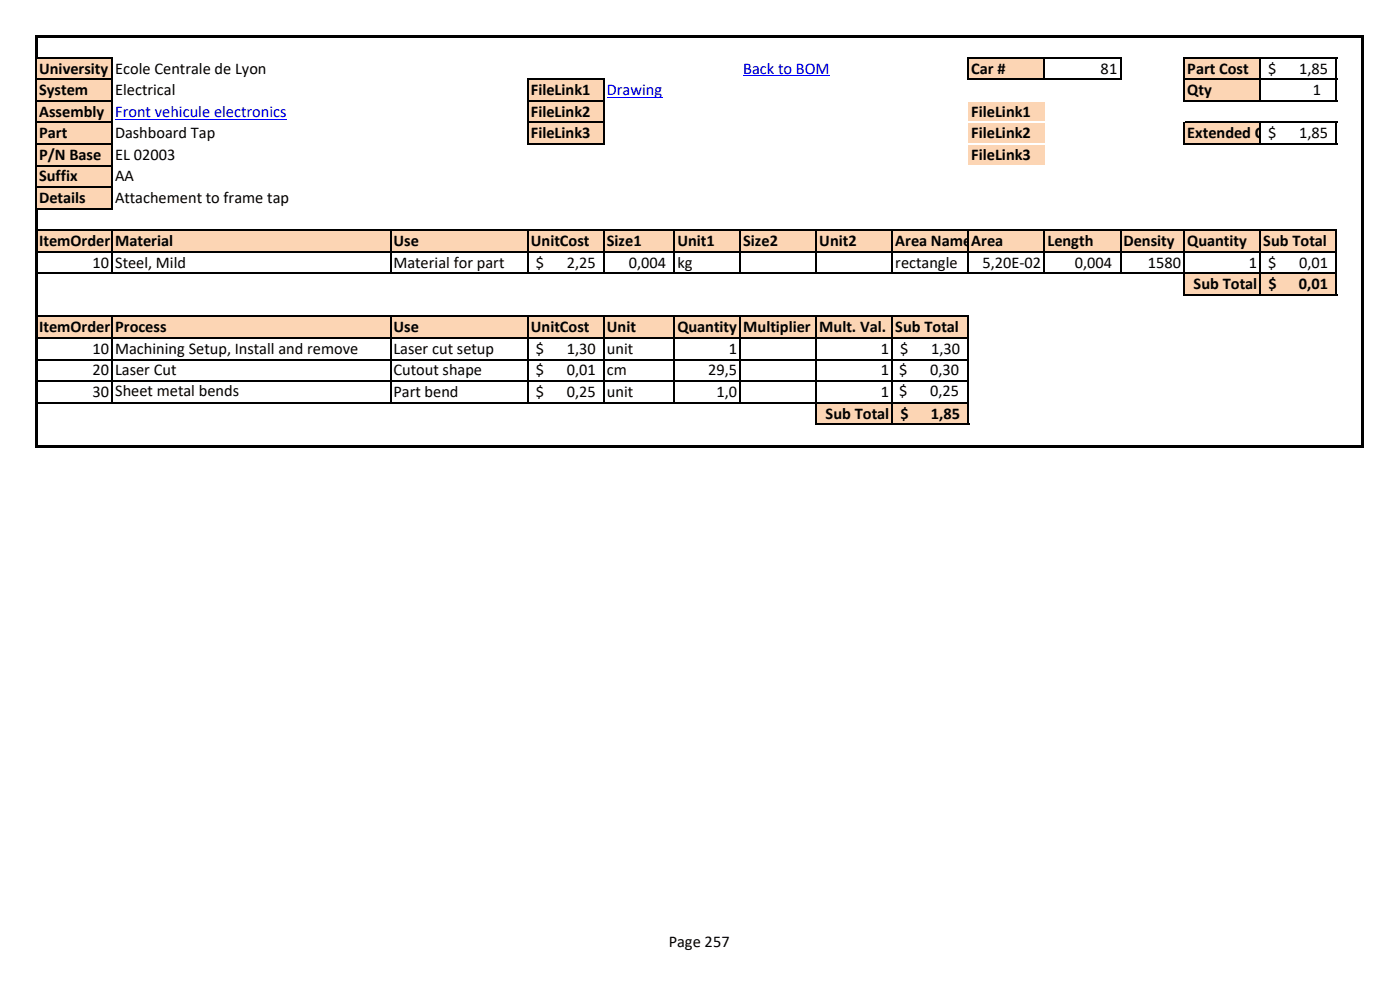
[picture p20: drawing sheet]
<svg xmlns="http://www.w3.org/2000/svg" width="297mm" height="210mm" viewBox="0 0 297 210" stroke-linecap="round" stroke-linejoin="round" font-family="sans-serif">
<defs><g id="words">
<g font-size="3.5">
<text x="8.3" y="15.6">University</text>
<text x="24.4" y="15.6">Ecole Centrale de Lyon</text>
<text x="206.1" y="15.6">Car #</text>
<text x="233.5" y="15.6">81</text>
<text x="251.9" y="15.6">Part Cost</text>
<text x="269.1" y="15.6">$</text>
<text x="275.6" y="15.6">1,85</text>
<text x="8.3" y="20.2">System</text>
<text x="24.4" y="20.2">Electrical</text>
<text x="112.6" y="20.2">FileLink1</text>
<text x="251.9" y="20.2">Qty</text>
<text x="278.5" y="20.2">1</text>
<text x="8.3" y="24.8">Assembly</text>
<text x="8.3" y="29.3">Part</text>
<text x="24.4" y="29.3">Dashboard Tap</text>
<text x="112.6" y="24.8">FileLink2</text>
<text x="112.6" y="29.3">FileLink3</text>
<text x="206.1" y="24.8">FileLink1</text>
<text x="206.1" y="29.3">FileLink2</text>
<text x="251.9" y="29.3">Extended Cost</text>
<text x="269.1" y="29.3">$</text>
<text x="275.6" y="29.3">1,85</text>
<text x="8.3" y="33.9">P/N Base</text>
<text x="24.4" y="33.9">EL 02003</text>
<text x="206.1" y="33.9">FileLink3</text>
<text x="8.3" y="38.5">Suffix</text>
<text x="24.4" y="38.5">AA</text>
<text x="8.3" y="43.1">Details</text>
<text x="24.4" y="43.1">Attachement to frame tap</text>
<text x="8.3" y="52.2">ItemOrder</text>
<text x="24.4" y="52.2">Material</text>
<text x="83.5" y="52.2">Use</text>
<text x="112.6" y="52.2">UnitCost</text>
<text x="128.8" y="52.2">Size1</text>
<text x="143.7" y="52.2">Unit1</text>
<text x="157.7" y="52.2">Size2</text>
<text x="173.8" y="52.2">Unit2</text>
<text x="189.9" y="52.2">Area Name</text>
<text x="206.1" y="52.2">Area</text>
<text x="222.2" y="52.2">Length</text>
<text x="238.3" y="52.2">Density</text>
<text x="251.9" y="52.2">Quantity</text>
<text x="268" y="52.2">Sub Total</text>
<text x="19.6" y="56.8">10</text>
<text x="24.4" y="56.9">Steel, Mild</text>
<text x="83.5" y="56.8">Material for part</text>
<text x="113.7" y="56.8">$</text>
<text x="120.2" y="56.8">2,25</text>
<text x="133.4" y="56.8">0,004</text>
<text x="143.7" y="56.8">kg</text>
<text x="189.9" y="56.8">rectangle</text>
<text x="208.4" y="56.8">5,20E-02</text>
<text x="228" y="56.8">0,004</text>
<text x="243.5" y="56.8">1580</text>
<text x="265" y="56.8">1</text>
<text x="269.1" y="56.8">$</text>
<text x="275.6" y="56.8">0,01</text>
<text x="253.2" y="61.3">Sub Total</text>
<text x="269.1" y="61.3">$</text>
<text x="275.5" y="61.3">0,01</text>
<text x="8.3" y="70.5">ItemOrder</text>
<text x="24.4" y="70.5">Process</text>
<text x="83.5" y="70.5">Use</text>
<text x="112.6" y="70.5">UnitCost</text>
<text x="128.8" y="70.5">Unit</text>
<text x="143.7" y="70.5">Quantity</text>
<text x="157.7" y="70.5">Multiplier</text>
<text x="173.8" y="70.5">Mult. Val.</text>
<text x="189.9" y="70.5">Sub Total</text>
<text x="19.6" y="75.1">10</text>
<text x="24.4" y="75.1">Machining Setup, Install and remove</text>
<text x="83.5" y="75.1">Laser cut setup</text>
<text x="113.7" y="75.1">$</text>
<text x="120.2" y="75.1">1,30</text>
<text x="128.8" y="75.1">unit</text>
<text x="154.6" y="75.1">1</text>
<text x="186.9" y="75.1">1</text>
<text x="191" y="75.1">$</text>
<text x="197.6" y="75.1">1,30</text>
<text x="19.6" y="79.6">20</text>
<text x="24.4" y="79.5">Laser Cut</text>
<text x="83.5" y="79.6">Cutout shape</text>
<text x="113.7" y="79.6">$</text>
<text x="120.2" y="79.6">0,01</text>
<text x="128.8" y="79.6">cm</text>
<text x="150.2" y="79.6">29,5</text>
<text x="186.9" y="79.6">1</text>
<text x="190.7" y="79.5">$</text>
<text x="197.3" y="79.5">0,30</text>
<text x="19.6" y="84.2">30</text>
<text x="24.4" y="84.1">Sheet metal bends</text>
<text x="83.5" y="84.2">Part bend</text>
<text x="113.7" y="84.2">$</text>
<text x="120.2" y="84.2">0,25</text>
<text x="128.8" y="84.2">unit</text>
<text x="152" y="84.2">1,0</text>
<text x="175.2" y="88.8">Sub Total</text>
<text x="186.9" y="84.2">1</text>
<text x="190.7" y="84.1">$</text>
<text x="191" y="88.8">$</text>
<text x="197.3" y="84.1">0,25</text>
<text x="197.5" y="88.8">1,85</text>
<text x="141.9" y="201">Page 257</text>
</g>
<g font-size="3.5" fill="#00f">
<text x="157.7" y="15.6">Back to BOM</text>
<text x="128.8" y="20.2">Drawing</text>
<text x="24.4" y="24.8">Front vehicule electronics</text>
</g>
</g></defs>
<g fill="#fcd5b4">
<path d="M7.8 12.2h16v4.6h-16z" fill-rule="evenodd"/>
<path d="M205.4 12.2h16.2v4.6h-16.2z" fill-rule="evenodd"/>
<path d="M251.2 12.2h16.2v4.6h-16.2z" fill-rule="evenodd"/>
<path d="M7.8 16.8h16v4.6h-16z" fill-rule="evenodd"/>
<path d="M112 16.8h16.2v4.6h-16.2z" fill-rule="evenodd"/>
<path d="M251.2 16.8h16.2v4.6h-16.2z" fill-rule="evenodd"/>
<path d="M7.8 21.4h16v9.2h-16z" fill-rule="evenodd"/>
<path d="M112 21.4h16.2v9.2h-16.2z" fill-rule="evenodd"/>
<path d="M205.4 21.4h16.2v9.2h-16.2z" fill-rule="evenodd"/>
<path d="M251.2 26h16.2v4.6h-16.2z" fill-rule="evenodd"/>
<path d="M7.8 30.5h16v4.6h-16z" fill-rule="evenodd"/>
<path d="M205.4 30.5h16.2v4.6h-16.2z" fill-rule="evenodd"/>
<path d="M7.8 35.1h16v9.2h-16z" fill-rule="evenodd"/>
<path d="M7.8 48.8h275.7v4.6h-275.7z" fill-rule="evenodd"/>
<path d="M251.2 58h32.4v4.6h-32.4z" fill-rule="evenodd"/>
<path d="M7.8 67.1h197.7v4.6h-197.7z" fill-rule="evenodd"/>
</g>
<g fill="#fff">
<path d="M189.3 71.7h16.2v4.6h-16.2z" fill-rule="evenodd"/>
<path d="M189.3 76.3h16.2v4.6h-16.2z" fill-rule="evenodd"/>
<path d="M189.3 80.8h16.2v4.6h-16.2z" fill-rule="evenodd"/>
</g>
<path d="M173.2 85.4h32.3v4.6h-32.3z" fill-rule="evenodd" fill="#fcd5b4"/>
<path d="M157.7 16.1h18.3M24.4 25.3h36.4M128.8 20.7h11.7" fill="none" stroke="#00f" stroke-width=".21"/>
<path d="M7.4 7.4h.6v5h-.6z" fill-rule="evenodd" fill="#000"/>
<path d="M7.8 16.8h16.2M8 12.3h16M112.2 16.8h16.1M205.6 12.3h32.3M205.6 16.8h32.3M7.8 21.4h16.2M112.2 21.4h16.1" fill="none" stroke="#000" stroke-width=".3"/>
<path d="M205.4 21.3h16.2v.3h-16.2z" fill-rule="evenodd" fill="#fff"/>
<path d="M7.8 26h16.2M112.2 26h16.1" fill="none" stroke="#000" stroke-width=".3"/>
<path d="M205.4 25.8h16.2v.3h-16.2z" fill-rule="evenodd" fill="#fff"/>
<path d="M251.3 12.1v9.5M267.4 12.4v9.2M283.5 12.4v9.2M7.8 30.6h16.2M112.2 30.6h16.1" fill="none" stroke="#000" stroke-width=".3"/>
<path d="M205.4 30.4h16.2v.3h-16.2z" fill-rule="evenodd" fill="#fff"/>
<g fill="none" stroke="#000" stroke-width=".3">
<path d="M7.7 12.4v31.7M23.8 12.4v32M112 16.7v14M128.1 17v13.7M205.4 12.1v4.9M221.6 12.4v4.6M237.7 12.4v4.6M251.4 12.3h32.3M251.4 16.8h32.3M7.8 35.1h16.2M251.3 25.8v4.9M251.4 21.4h32.3"/>
<path d="M251.4 26h32.3M251.4 30.6h32.3M267.4 26.1v4.6M283.5 26.1v4.6M23.8 49v9.1M82.9 49v9.1M112 49v9.1M128.1 49v9.1M143.1 49v9.1M157.1 49v9.1M173.2 49v9.1M189.3 49v9.1"/>
<path d="M205.4 49v9.1M221.6 49v9.1M237.7 49v9.1M251.3 49v13.7M267.4 49v13.7M283.5 49v13.7M23.8 67.3v18.3M82.9 67.3v18.3M112 67.3v18.3M128.1 67.3v18.3M143.1 67.3v18.3M157.1 67.3v18.3"/>
<path d="M173.2 67.3v22.8M189.3 67.3v22.8M205.4 67.3v22.8"/>
</g>
<g fill="#000">
<path d="M8 7.4h281.3v.6h-281.3z" fill-rule="evenodd"/>
<path d="M7.4 44.1h.6v50.9h-.6z" fill-rule="evenodd"/>
<path d="M288.7 8h.6v87h-.6z" fill-rule="evenodd"/>
</g>
<path d="M205.4 35h16.2v.3h-16.2z" fill-rule="evenodd" fill="#fff"/>
<path d="M7.8 39.7h16.2M8 44.3h16M8 48.8h275.7M8 53.4h275.7M8 58h275.7M8 67.1h197.6M8 71.7h197.6M8 76.3h197.6M251.4 62.6h32.3M8 80.9h197.6M8 85.4h197.6M173.3 90h32.3" fill="none" stroke="#000" stroke-width=".3"/>
<path d="M8 94.4h281.3v.6h-281.3z" fill-rule="evenodd" fill="#000"/>
<use href="#words"/>
</svg>
